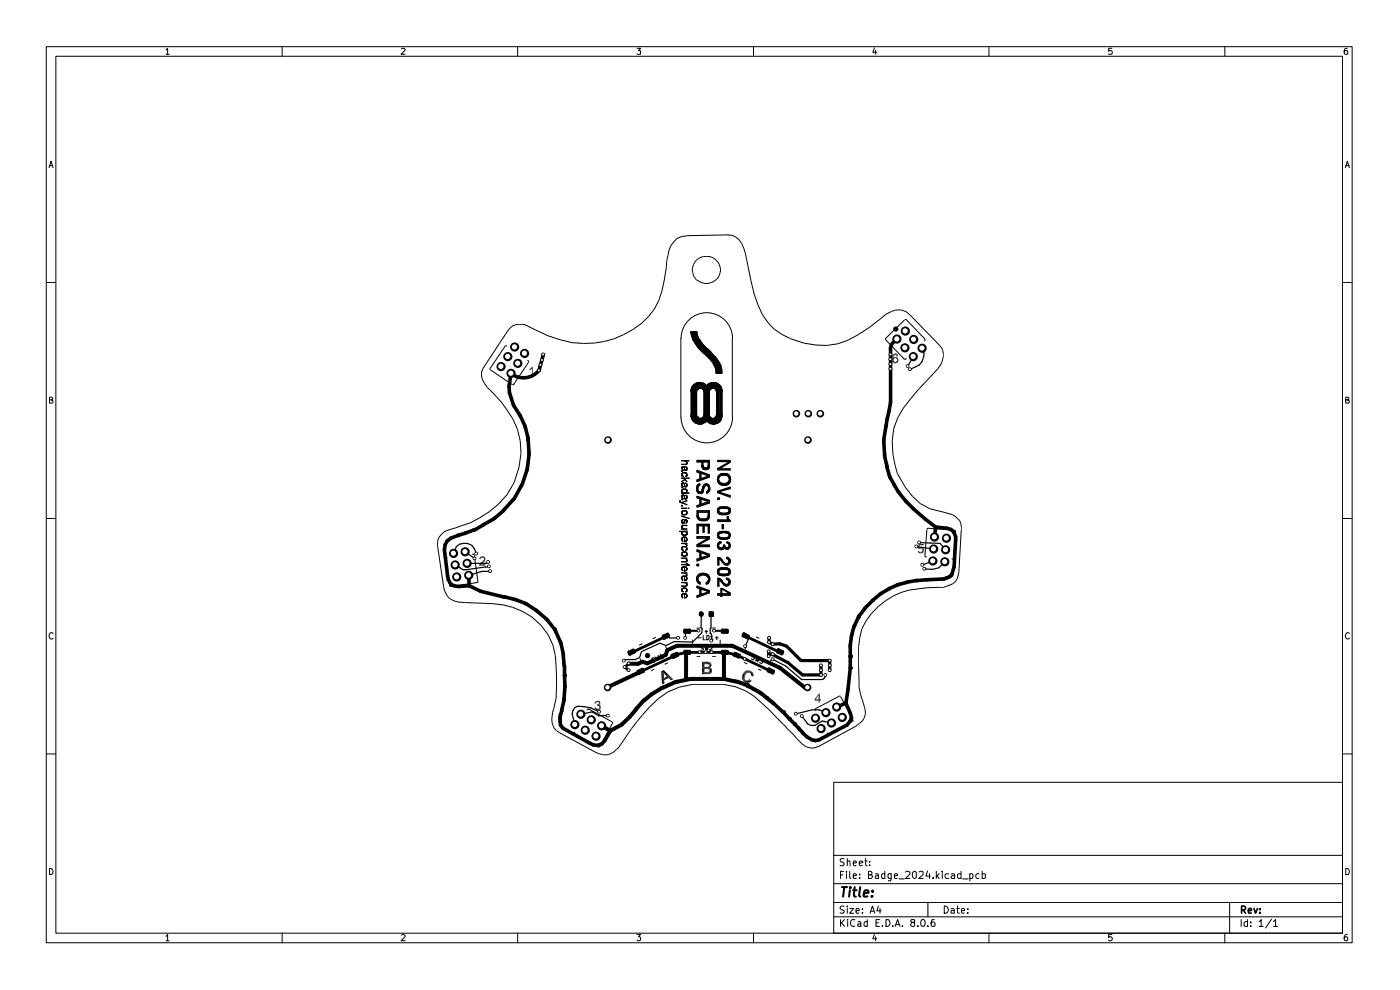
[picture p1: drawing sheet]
<svg xmlns="http://www.w3.org/2000/svg" width="297mm" height="210mm" viewBox="0 0 297 210" stroke-linecap="round" stroke-linejoin="round" font-family="sans-serif">
<g fill="none" stroke="#000" stroke-width=".21">
<path d="M9.8 9.9h277v190.1h-277zM11.9 11.9h272.9v186h-272.9zM35.2 10.6l.4-.4v1.3M35.2 11.5h.7M59.9 9.9v2M85.2 10.3l.5-.1 .2 .4-.8 .9h.8M109.8 9.9v2M135.1 10.2h.8l-.4 .5 .4 .1v.6h-.8M159.8 9.9v2M185.5 10.2l-.3 .9h.8M185.8 10.7v.8M209.8 9.9v2"/>
<path d="M235.9 10.2h-.7v.6l.6-.1 .2 .3-.2 .5-.6-.1M259.8 9.9v2M285.8 10.2l-.5 .1-.1 .4v.7l.6 .1v-.8h-.5l-.1 .3M10.4 35.6l.4-1.4 .5 1.4M10.5 35.1h.7M285.4 35.6l.4-1.4 .5 1.4M285.5 35.1h.7M9.8 59.9h2.1M147.7 55.2a2.94 2.94 0 0 1 5 1.1 2.94 2.94 0 0 1-3.5 3.8 2.86 2.86 0 0 1-1.5-4.9zM284.8 59.9h2M103 77.3h.1M103 77.3a3.1 3.1 0 0 0-.2 4.1l.6 .9a23.3 23.3 0 0 1 6.4 8.8 15.6 15.6 0 0 1-8.1 18.8l-1.8 1-3.3 1.1a3.8 3.8 0 0 0-3.8 3.1v.8l1.5 9.3"/>
<path d="M104 78v.4M104 78.4l4.7 3.1h.4M107.1 73.4l-3.1 4.7M107.5 73.4l-.4 .1M107.5 73.4h.1M111.9 76.4l.2 .1v.3M112.1 76.8l-3.1 4.7M114.1 78.3h.4v.5h-.4zM114.4 77.2h.4v.4h-.4zM114.8 76.1h.4v.5h-.4zM115 75h.4v.4h-.4zM144.4 71.8v16.7"/>
<path d="M144.5 71.8a5.5 5.5 0 0 1 5.4-5.5 5.5 5.5 0 0 1 5.5 5.5M146.5 70.3h1.4l-1.4 .3zM147.9 70.3v.4l-1.4-.3h.2M151.8 78.9v.3h1.4v-.3M151.8 79.1h1.4M155.4 71.8v16.7M186.8 67.6h.1M186.8 67.6a26.2 26.2 0 0 1-9.1 5.3 17 17 0 0 1-13.5-3.1 14.8 14.8 0 0 1-4.2-7.4l-1.4-6.2a12.6 12.6 0 0 0-1.8-5.3l-.6-.6-.9-.4-9.4 .1a3.8 3.8 0 0 0-4 3l-.5 2.4a31.5 31.5 0 0 1-1.7 8.4 15.4 15.4 0 0 1-9.4 8 19.7 19.7 0 0 1-14-.6l-2.7-1.2a5 5 0 0 0-4.3-1.1l-.5 .2-1.1 1-4.7 7.2M186.8 67.6a4.6 4.6 0 0 1 5.5-1.4l7 7a3.6 3.6 0 0 1-.4 5.1 70.5 70.5 0 0 0-7.3 8.3 12.7 12.7 0 0 0-2.2 9.8l1 4.1a18.5 18.5 0 0 0 4.8 6.3l2 1.1 3.1 .8a4 4 0 0 1 3.5 2.3l.1 1.5-.5 9a2.93 2.93 0 0 1-2.5 2.8l-.8 .3a29.9 29.9 0 0 0-9 1.1 15 15 0 0 0-8.3 7.7l-.6 3.7v8.7l.4 1.6M188.7 75h.4v.4h-.4zM188.7 77h.4v.4h-.4zM188.7 78h.4v.5h-.4z"/>
<path d="M188.7 76h.4v.4h-.4zM191.8 76.1h.4M191.9 67.9l-4.1 4 4 4.3M192 67.8h.3M192.3 67.9l3.9 4M192.3 76l-.2 .2M192.3 77.4h.4v.5h-.4zM192.8 78.1h.4v.4h-.4zM196.1 72.3h-.1M196.2 71.9l-.1 .4M10.5 84.8l.6-.1v-.4l-.6-.1v1.3h.6l.2-.4-.4-.3M144.5 88.5a5.5 5.5 0 0 0 5.4 5.4 5.5 5.5 0 0 0 5.5-5.4"/>
<path d="M144.6 98.5h1.1v-.5l.1 .2-.2 .3zM144.6 97.7l1.5 .1-.6 .1zM144.7 99.8h.1M144.7 100h.1M144.7 99.8v.2M144.8 99.6l.1 .1M145 99.1h.1M145 99.1h-.3l.1 .5M145.1 99.1h.1M145.1 99.1l.2 .6M145.2 99.7h-.5v.3M145.5 97.9h.1"/>
<path d="M145.5 97.9l.2 .1M145.6 99.1h.1M145.6 99.1l-.1-.1 .2 .1v.4l-.2 .2-.2-.1-.1-.5-.4-.1-.2 .1 .2 .5M145.6 99.1l.2 .3-.2 .4h-.9M152.5 99.4h.3v.2h-.3zM154.6 97.8h.2v.3h-.2zM285.5 84.8l.6-.1v-.4l-.6-.1v1.3h.6l.2-.4-.4-.3M9.8 110h2.1M94.6 118.7l.8 5.5M94.8 118.3h.2M94.8 118.3l-.2 .3M100.1 117.6h.4l.1 .2 .8 5.5"/>
<path d="M100.5 118.2h.4v.5h-.4zM100.8 117.2h.4v.5h-.4zM103.3 119h.4v.4h-.4zM103.5 119.9h.4v.5h-.4zM144.2 106.3h.1M144.2 106.4h.1M144.2 106.3v.2l.4 .2M144.2 106.4l.3 .2M144.5 106.6h.1M144.5 106.6l1.2-.4-.9 .4 .9 .5-1.1-.4M144.6 109.5h.1M144.6 101.4h.1"/>
<path d="M144.6 100.5l.3-.3h.6l.2 .5-.2 .4 .3-.3-.3-.5h-.6l-.2 .4 .2 .4-.2-.1zM144.6 116.2l.3-.3h.6l.3 .5-.3 .4 .2-.2v-.4l-.2-.2h-.6l-.2 .3 .2 .5-.2-.1zM144.6 107.8l1.1 .1zM144.6 112.2l1.1 .1zM144.6 115.2h1.1l-.2 .3 .1 .2h.2l-.3-.3zM144.6 117.3l.4-.3 .5 .1 .2 .2v.5l-.3 .2h-.5l-.3-.2zM144.6 104.6h1.5zM144.6 107.2h.2v.2h-.2zM144.6 109.5l1.6 .5M144.6 101.4h1.5M144.7 106.6h.1M144.7 111.5h.1"/>
<path d="M144.7 110.4h.1M144.7 106h.1M144.7 105.9h.1M144.7 103.4h.1M144.7 103.5h.1M144.7 105.9v.1M144.7 110.4l.1 .5M144.7 111.5l1-.1-.8 .1-.2 .2 .1 .4M144.7 103l-.1-.4 .4-.2 .2 .1 .1 .7M144.7 110.4l.2-.3-.3 .3 .2 .6M144.7 111.5l-.1 .3 .2 .3M144.7 103l.1 .1"/>
<path d="M144.8 112.9h.1M144.8 110.9h.1M144.8 103.1h.1M144.8 104.5h.1M144.8 113.4h.1M144.8 117.3h.1M144.8 112.2h.1M144.8 112.1h.1M144.8 111h.1M144.8 112.9l-.1 .4a.51 .51 0 0 0 .7 .2 .51 .51 0 0 0 .2-.6M144.8 104.5l-.2-.2v-.3l.3-.3h.6l.2 .2v.4l-.3 .3M144.8 108.4h.7l.3 .4-.3 .3h-.7l-.2-.1v-.5z"/>
<path d="M144.8 112.9h-.2a.61 .61 0 0 0 .4 .7 .61 .61 0 0 0 .7-.2M144.8 104.5v.1M144.8 104.5l.1 .1M144.8 103.1l.1 .1M144.9 117.2h.1a.59 .59 0 0 1 .8 .3 .56 .56 0 0 1-.6 .4 .56 .56 0 0 1-.5-.6zM144.9 112.2h.1M144.9 108.3l.8 .2-.1 .6-.7 .1-.2-.2v-.5zM145 102.5h.1M145 105.1h.1M145 102.5l-.3 .1v.4M145 101.4l.3 .3-.7 .5 .8-.4 .3 .4-.6-.8M145 102.5l.1 .1"/>
<path d="M145.1 102.6h.1M145.1 102.6l.2 .6M145.1 112.7l-.3 .2M145.2 105.7h.1M145.2 114v.9l.5-.3v-.4l-.4-.3h-.3l-.4 .3 .2 .6-.1-.7 .8-.1a.46 .46 0 0 1 .2 .5 .46 .46 0 0 1-.5 .3M145.2 103.2h-.4l-.2 .2 .1 .1M145.2 105.7l-.1-.5-.3-.2a.45 .45 0 0 0 .1 .7l-.2 .2M145.2 105.7l.1 .1M145.3 112.7l.5 .4-.1 .3M145.4 115.4h.1M145.5 110.2h.1M145.5 118.5h.1"/>
<path d="M145.5 110.3h.1M145.5 118.5l.2-.1h-1.1h.9l.2 .3v.3M145.5 112.7l.1 .2M145.6 112.7l-.8 .1M145.6 114.7h.1M145.6 112.9h.1M145.6 110.8h.1M145.6 105.8h.1M145.6 115.7h.1M145.6 114.6h.1M145.6 108.5h.1M145.6 100.5h.1"/>
<path d="M145.6 109h.1M145.6 105.8h-.9v.2M145.6 104.4l-.1 .2M145.7 112.7h.1M145.7 110.4h.1M145.7 119h.1M145.7 119.5h.1M145.7 120h.1M145.7 116.6h.1M145.7 113.4h.1M145.7 117.8h.1M145.7 100.9h.1"/>
<path d="M145.7 102.7l-.2-.3 .2 .2-.1 .7h-.9v.2M145.7 104.2a.55 .55 0 0 0-.9-.2l-.1 .4M145.7 105.3l.1 .3-.3 .2-.2-.1-.2-.6-.4 .1 .1 .5h.4M145.7 105.2l-.2-.1 .2 .1-.1 .6M145.7 110.4l.1 .3-.3 .3 .2-.1-.1-.7h-.3l-.3 .7h-.2M145.7 118.8v.3l-1.1 .1h1l.1-.2M145.7 119.5v.2M145.7 119.8v.2M145.7 110.4l-.4-.1-.1 .6-.3 .2-.1-.1M145.7 112.7h-1.5l.6 .2M145.7 102.8l.1 .2M145.8 103h.1"/>
<path d="M145.8 103l-.3 .2h-.2M146 119.8h.1M146 119.8l-1.4-.1h1.5l.1 .3M146 107.8l.1 .1zM146 119.8l.1 .2M146.1 120h.1M146.1 101.4h.1M146.2 120h.1M146.2 110h.1M148 115.5h.4v.4h-.4zM150.2 114.1h.2v.2h-.2zM152.5 104.3l.1 .2z"/>
<path d="M154.5 110.4h.1zM194.2 115.7h.4v.4h-.4zM194.8 114.8h.4v.5h-.4zM195.5 119.6h.4v.4h-.4zM196.6 112.3l-.4 5.6 .1 .2h.3M196.9 112.1l5.8 .5-.4 5.7-.3 .3M196.9 112.1l-.3 .2M201.9 118.6h.2M284.8 110h2M11.3 134.4a.57 .57 0 0 0-.8 0 .57 .57 0 0 0 0 .8l.3 .3 .5-.1M94.3 125.2h.1M94.3 125.2a3.3 3.3 0 0 0 2.9 2.5l3.2 .2a20.9 20.9 0 0 1 10.4 1.8 12.4 12.4 0 0 1 7.2 11.7v6.6l-.8 3.2a3.8 3.8 0 0 0 .9 3.8l8.2 4.6a3.4 3.4 0 0 0 4.5-.6l.4-.4"/>
<path d="M95.3 124.1l.4 .3M101.4 123.3l-.2 .3-5.6 .8M103.8 120.9h.4v.5h-.4zM132.1 139.9h.4v.4h-.4zM135.8 139.7l.3 .7M136.3 136.5l-.7 .4M138.7 139.5l-.4 .2v.3l.6 .1v.2l-.4 .2M139.1 135.2l-.6 .3M139.6 139l.3 1-.5-.6 .1 .7-.6-.7M140 139.2l.1-.4 .4 .8M140.8 139.5l-.5 .3M141.2 137.1l.4 .8"/>
<path d="M143.6 135.1h.4v.4h-.4zM144.6 125.3h.1M144.6 121.5l1.1 .1zM144.6 123.5l1.1 .1zM144.7 126.2h.1M145.2 135.1h.4v.4h-.4zM145.2 120.2v1l.5-.3-.1-.5a.69 .69 0 0 0-.9 0l.2 .7-.2-.2a.57 .57 0 0 1 .2-.7 .57 .57 0 0 1 .7 .1l.2 .3-.1 .2-.5 .3M145.2 126v.8h.3a.5 .5 0 0 0 .2-.5 .5 .5 0 0 0-.3-.4h-.5l-.2 .3 .2 .6-.3-.2v-.4l.2-.2h.7l.2 .3M145.2 122.3v.8h.3l.2-.3M145.5 121.7h.1M145.5 123.7h.1M145.5 122.3h.1"/>
<path d="M145.5 126.1h.1M145.5 123.6v.1M145.5 121.7l.3 .3h-.2M145.5 121.7l.1 .3M145.5 123.7l.2 .1M145.6 121h.1M145.6 124.2h.1M145.6 124.3h.1M145.6 120.9h.1M145.6 122h.1M145.6 122.3h.1M145.7 126.3h.1"/>
<path d="M145.7 122.8l.1-.1-.3-.4h-.6l-.2 .1 .2 .7-.3-.3v-.4l.3-.2h.5l.3 .2v.4M145.7 125l-.3-.2h-.4l-.3 .2v.3l.2 .3-.3-.3M145.7 123.8v.4l-.2 .2h-.9l1-.2M145.7 125.1l.1 .1-.3 .4 .2-.1-.1-.7-.7-.1-.3 .3v.3M145.7 126.3l-.1 .4h-.4M145.7 122.8l-.2 .2h-.3M145.7 123.9l.1 .1M145.8 124h.1M145.8 124l-.2 .2M146.9 135.7v.9M147.8 139.2h.7M147.8 133.2h.7"/>
<path d="M148 133.5h.4v.5h-.4zM148 135.3h.8M148.2 138.1h.4v.5h-.4zM149.2 134.8v.9h.4M149.3 137.1l-.5-.1-.1 .2 .1 .3 .5 .2-.1 .2h-.5M149.5 138.1h.4v.5h-.4zM149.5 137l.3 .9 .1-.6 .2 .6 .2-.9M149.8 133.7l.4 .4M149.8 133.7l-.2 .4M149.8 133.7v.8M149.9 134.8h.4a.53 .53 0 0 1 .1 .6 .53 .53 0 0 1-.5 .3zM150.4 129.7h.9v1.1h-.9z"/>
<path d="M150.6 137.1h.5v.3l-.6 .5h.6M150.7 135.7h.4v.4h-.4zM150.8 138.1h.4v.5h-.4zM150.8 135l.2-.2v.9M150.8 135.7h.5M151.1 139.2h.7M151.1 133.2h.7M151.3 133.5h.4v.5h-.4zM151.7 135.3h.7M152.1 135v.7M152.8 135.7v.9M157.8 139.6h.4v.4h-.4z"/>
<path d="M157.9 136.9h.4v.4h-.4zM158.5 136.9l-.5 .8M160.3 139.2l-.4-.2-.2 .2 .3 .4-.2 .4-.4-.3M160.4 135.1l.7 .3M160.5 139.3l-.1 .9 .4-.5-.1 .7 .6-.8M161.5 139.7l.5 .3-.4 .1 .2 .2-.2 .4-.4-.1v-.1M162.9 138h.4v.4h-.4zM162.9 139h.4v.4h-.4zM162.9 135.1h.5v.4h-.5zM162.9 136h.5v.4h-.5zM163.4 136.4l.6 .4M163.7 138.5h.4v.5h-.4z"/>
<path d="M163.7 139.6h.4v.5h-.4zM163.7 136.4h.4v.5h-.4zM163.9 139.5l-.5 .7M175.8 139.9h.4v.4h-.4zM195.9 120.4h.4v.5h-.4zM286.3 134.4a.57 .57 0 0 0-.8 0 .57 .57 0 0 0 0 .8l.3 .3 .5-.1M9.8 159.9h2.1M121.9 155.4l.1 .3M122 155.2l-.1 .2M122 155.7l4.9 2.8M124.9 150.4l4.9 2.7M125 150.4h-.3l-.2 .3"/>
<path d="M126.9 150.7h.4v.5h-.4zM127.3 158.3l-.4 .1M128.7 151.6h.4v.4h-.4zM129.9 153.2v.3M129.9 153.5l-2.7 4.9M131.2 158.6h.1M132.3 141.3h.4v.4h-.4zM133.1 140.5h.5v.4h-.5zM133.1 141.9h.5v.5h-.5zM138.8 141.9l-.7 .4M141.7 140.6l-.7 .3M156 145.7h.1"/>
<path d="M156 145.7l2.1 .8 1.8 1.1 3.1 2.8 5.3 5.3a7 7 0 0 0 3.4 2.9l.7 .1 1.4-.4 8.2-4.6a3 3 0 0 0 1.3-3.9l-.7-2.4M156 145.7l-2.5-.5h-6.5a13.4 13.4 0 0 0-9.1 4.7 55.5 55.5 0 0 0-6.7 8.7M157.9 140.5l.6 .3M160.8 141.9l.7 .3M168.6 151.2h.4v.4h-.4zM169.9 151.7h.4v.4h-.4zM172.9 150.7l.1 .1M173.1 150.3l-.2 .3M174 140.9h.4v.5h-.4zM174 142.9h.4v.5h-.4zM174 141.9h.4v.5h-.4zM174.9 142.9h.4v.5h-.4z"/>
<path d="M175.5 155.4l.2 .2 .2 .1M175.8 140.9h.4v.5h-.4zM175.8 141.9h.4v.5h-.4zM178 147.7l.3 .1M178 147.7l-5 2.6M178.3 147.8l2.7 4.9M180.8 153l-4.9 2.7M180.9 152.7l-.1 .4M182.6 147.4h.1M284.8 159.9h2M176.9 165.9h107.9v32h-107.9zM10.5 184.2a.71 .71 0 0 1 .7 .5 .71 .71 0 0 1-.2 .8h-.5z"/>
<path d="M35.2 198.6l.4-.4v1.4M35.2 199.6h.7M59.9 197.9v2.1M85.2 198.4l.1-.2h.4l.2 .4-.8 1h.8M109.8 197.9v2.1M135.1 198.2h.8l-.4 .5 .4 .2v.5l-.3 .2h-.3l-.2-.2M159.8 197.9v2.1M176.9 194.5h107.9M176.9 191.4h107.9M176.9 187.4h107.9M176.9 181.4h107.9M178.3 195.1v1.4"/>
<path d="M178.3 185.6h.5M178.5 195.7l.7 .8M179 184.8h-.7v1.5M179.1 192.3l-.6-.1-.3 .3 .3 .5 .5 .1v.5h-.8M179.1 182.2l-.6-.1-.3 .4 .3 .4h.3l.2 .1 .1 .4-.3 .2h-.6M179.2 195.1l-.9 .8M179.6 184.8v.2M179.6 185.3v1M179.7 192.2v.2M179.7 182.8l.2-.2 .4 .1v.9M179.7 182.1v1.5M179.7 192.7v1"/>
<path d="M179.8 195.1v.1M179.8 195.5v1M180.3 192.7h.8l-.8 1h.8M180.3 184.8v1.3l.2 .2M181 185.8l.7-.1-.2-.4-.4 .1-.1 .7 .2 .2h.4M181 183.1l.7-.1-.2-.4-.4 .1-.1 .7 .2 .2h.4M181.4 195.2l-.6-.1a.74 .74 0 0 0-.4 .9 .74 .74 0 0 0 1 .4M181.6 193.2l.7-.1-.2-.4-.5 .1v.8h.6M182 195.6h.5l.1 .9M182.3 183.1l.7-.1v-.3l-.5-.1-.2 .3 .1 .7h.6M182.4 186.2v.1M182.4 185.4v.2"/>
<path d="M182.6 195.9l-.6 .1-.1 .2 .2 .3 .5-.1M183 193.6v.1M183 192.8v.2M183.5 182.6h.5M183.6 182.1v1.3l.4 .2M184 195.6l-.4-.1-.3 .3 .1 .6h.6M184 195.1v1.4M184.2 185.6h.5l.2-.2 .1-.3-.3-.3h-.5v1.5h.6a.45 .45 0 0 0 .1-.7h-.2M184.5 183.5v.1M184.5 182.7v.2M184.6 193.7l.5-1.5 .5 1.5M184.7 193.3h.7"/>
<path d="M185.5 198.2l-.3 .9h.8M185.8 185.4h.5v.9M185.8 198.7v.9M185.8 195.7h.5M186.3 192.2l-.3 1h.9M186.3 185.7l-.5 .1-.1 .2 .1 .3h.5M186.6 195.1h-.8v1.4h.8M186.7 192.7v1M187.2 196.4v.1M187.7 185.4l-.4-.1-.3 .3 .1 .7h.6M187.7 184.8v1.5M188 195.1h.5a.78 .78 0 0 1 .3 .9 .78 .78 0 0 1-.8 .5z"/>
<path d="M189.1 185.3l-.1 1.5h-.5M189.1 185.4l-.5-.1-.2 .3 .1 .7h.6M189.4 196.4v.1M189.7 185.8l.7-.1-.2-.4-.4 .1-.1 .7 .2 .2h.4M189.9 196.5l.5-1.4 .5 1.4M190.1 196.1h.7M190.8 186.4h1.1M191.4 196.4v.1M192.1 185l.1-.1a.6 .6 0 0 1 .8 .2v.4l-.9 .8h.9M193.5 195.7l-.3-.3 .2-.3h.6l.1 .3-.3 .3a.46 .46 0 0 0-.6 .2 .46 .46 0 0 0 .3 .6 .46 .46 0 0 0 .6-.2l-.1-.6h-.2M193.6 185.1l.4-.3 .4 .3v.9l-.3 .3-.4-.1-.2-.4zM194.7 196.4v.1"/>
<path d="M195 185l.2-.2 .5 .1 .1 .6-.9 .8h.9M195.5 195.2l.5-.1a.84 .84 0 0 1-.3 1.4l-.2-.1-.2-.4zM196.8 184.7l-.4 1.1h1M196.8 196.4v.1M196.8 191.4v3.1M197.2 185.3v1M197.9 186.2v.1M198.2 195.1h-.4a1.12 1.12 0 0 0 0 1.4l.5-.1a.6 .6 0 0 0-.2-.8l-.5 .1-.1 .2M198.6 184.8v1.5M198.8 185.8l.4 .5M199.2 185.3l-.6 .6M199.9 184.8v.2"/>
<path d="M199.9 185.3v1M200.3 192.2a.77 .77 0 0 1 .9 .8 .77 .77 0 0 1-.9 .7zM201.2 185.4a.52 .52 0 0 0-.7 .2l.2 .7h.5M201.8 192.8h.6v.9M201.8 185.4h.6l.1 .9M202.4 193.1l-.6 .1v.4h.6M202.5 185.7l-.5 .1-.2 .2 .2 .3h.5M202.9 192.7h.6M203.1 192.2v1.3l.4 .2M203.9 185.4a.52 .52 0 0 0-.8 .2l.2 .7h.6M203.9 184.8v1.5M204 193.2l.6-.1-.1-.4-.5 .1v.7l.1 .2 .5-.1"/>
<path d="M204.2 186.4h1.2M205.3 193.6v.1M205.3 192.8v.2M205.7 185.4l.5-.1 .2 .3-.1 .7h-.6M205.7 185.3v1.6M207.7 185.4l-.4-.1-.3 .3 .1 .6 .2 .1h.4M208.4 185.4l.4-.1 .2 .2v.7l-.2 .1h-.4M208.4 184.8v1.5M209.8 197.9v2.1M235.9 198.2h-.7v.7l.2-.2h.3l.3 .3v.3l-.3 .3h-.3l-.2-.2M259.8 197.9v2.1M260.9 191.4v6.5"/>
<path d="M263.3 195.1v1.4M264.7 195.6l-.5-.1-.3 .3 .1 .6h.7M264.7 195.1v1.4M265.3 196.4v.1M265.3 195.6v.1M267.1 195.5l.4-.4v1.4M267.1 196.5h.9M269.7 195l-1.2 1.8M270.2 195.5l.4-.4v1.4M270.2 196.5h.8M285.5 184.2a.71 .71 0 0 1 .7 .5 .71 .71 0 0 1-.2 .8h-.5zM285.8 198.2l-.5 .2a.92 .92 0 0 0 .1 1.2l.4-.1 .1-.5-.2-.3h-.3l-.2 .3"/>
</g>
<g fill="none" stroke="#000" stroke-width=".34">
<path d="M147.9 97.7h2.5v1.6l-.4 .3-.9-.2-.2-.4v-1h-1zM147.9 99.8l2.5 1v.4l-2.5 .9v-.2l.6-.3v-1.3l-.6-.2zM149.1 98h1.2v.9l-.2 .3-.7 .1-.3-.3zM149.9 82.4v6.2M152.3 97.7h2.6v.3l-2 1.2v.3h2v.1h-2.6v-.2l2.1-1.2v-.3h-2.1zM147.9 105.3l2.5 .9v.5l-2.5 .8v-.2l.6-.2v-1.4l-.6-.1zM147.9 108.4h2.5v1.2l-.1 .5-.6 .3h-.9l-.5-.2-.4-.6zM147.9 111.2h2.5v1.8h-.1v-1.5h-1v1.4h-.1v-1.4h-1.1v1.6h-.2zM147.9 113.9h2.5v.4l-2 1.1v.3h2v.2h-2.5v-.3l2-1.2v-.3h-2zM147.9 116.7l2.5 .9v.4l-2.5 1v-.4l.6-.2v-1.2l-.6-.3zM147.9 119.7h.3v.3h-.3zM148.1 108.6h2.2v1l-.6 .5h-.9l-.7-.5z"/>
<path d="M148.2 102.8l.2-.1-.4 .7v.7a.54 .54 0 0 0 .9 .1l.4-1.2 .3-.3h.3a1.01 1.01 0 0 1 .7 .9 1.01 1.01 0 0 1-.7 1v-.3a.82 .82 0 0 0 .2-1.3l-.2-.1-.4 .1-.4 1.4-.3 .2h-.6l-.4-.5 .1-1.1zM148.7 100.3l1.4 .5v.3l-1.4 .5zM148.7 105.8l1.4 .5v.2l-1.4 .5zM148.7 117.2l1.4 .5v.2l-1.4 .5zM152.3 107.9h.1a2.39 2.39 0 0 1 2.1-.2l.1 .1a.85 .85 0 0 1 0 1.2l-.4 .1h-1.2a.84 .84 0 0 1-.7-1.2zM152.3 104.2l2.6-.8v.2l-2.2 .6v.3l2.2 .7v.2l-2.6-.9zM152.3 105.7h.3v.2h-.3zM152.3 118.3l.4 .1 .5 .4a.89 .89 0 0 0 .6 .7 .89 .89 0 0 0 .9-.2v-.5l-.5-.4v-.1a.81 .81 0 0 1 .7 .6 .81 .81 0 0 1-.5 .9h-.6l-.8-1-.5-.4v1.4h-.2zM152.4 115.2l.3-.2h.2v.1l-.5 .4v.5l.3 .2 .5 .1 .2-.2h.4l-.2-.4a.67 .67 0 0 1-.4 .7 .67 .67 0 0 1-.8-.2l-.2-.5zM152.4 101l.8-.5h.9a1.25 1.25 0 0 1 .8 1.2 1.25 1.25 0 0 1-.8 1.2h-.9a1.35 1.35 0 0 1-.8-1.9zM152.4 113l.6-.2 1.3 .1a.72 .72 0 0 1 .6 .7 .72 .72 0 0 1-.7 .7l-1 .1-.5-.2a.73 .73 0 0 1-.3-1.2zM152.5 107.9l.4-.1h1.4a.55 .55 0 0 1 .5 .5 .55 .55 0 0 1-.5 .6 2.4 2.4 0 0 1-1.8-.2z"/>
<path d="M152.5 113.2l.2-.2 1.1-.1 .6 .1 .3 .4a.53 .53 0 0 1-.1 .5 .53 .53 0 0 1-.5 .2 2.26 2.26 0 0 1-1.7-.3zM152.6 101.1l.5-.3h1a1.05 1.05 0 0 1 .6 1.3 1.25 1.25 0 0 1-1.4 .5 1.25 1.25 0 0 1-.9-1.1zM153.2 111.3h.2v.8h-.2zM154.3 115a.73 .73 0 0 1 .6 .8 .73 .73 0 0 1-.9 .6l-.2-.3a.58 .58 0 0 0 .7 .1 .58 .58 0 0 0 .2-.8l-.4-.3zM154.3 109.6v.7h-2v.3h2.6l-.6-.8M147.9 124.4l2.5 .9v.4l-2.5 1v-.3l.6-.2v-1.3l-.6-.3zM148 122.2a1.88 1.88 0 0 1 1.8-.5l.1 .1a1.17 1.17 0 0 1 0 2.1v-.3a.89 .89 0 0 0 .4-1 .89 .89 0 0 0-.9-.7l-.7 .1a.91 .91 0 0 0-.7 1l.5 .6v.3a1.08 1.08 0 0 1-.5-1.6zM148.7 124.9l1.4 .5v.2l-1.4 .6zM152.3 120.9l.7-.4h1.2l.4 .1 .3 .5v.4l-.3 .3a2.52 2.52 0 0 1-1.9 .2 .94 .94 0 0 1-.4-1.1zM152.3 122.7l.6 .2 .9 1 .5 .1 .4-.3v-.5l-.5-.4v-.1a.78 .78 0 0 1 .6 1 .78 .78 0 0 1-1.1 .4l-.7-.8-.5-.4v1.4h-.2zM152.5 120.9l.4-.2 1.5 .1a.53 .53 0 0 1 .4 .6 .53 .53 0 0 1-.5 .4h-1.4l-.4-.1zM153 124.9l.1 1.1h1.5v-.3l-1.4-.8 1.7 .9v.4h-1.8v.3l-.1-.3h-.7v-.2h.7z"/>
<path d="M263.4 193h.6a.47 .47 0 0 0 .2-.4 .47 .47 0 0 0-.2-.4h-.6v1.5M263.7 193l.5 .7M264.8 193.2l.7-.1-.2-.4-.4 .1-.1 .7 .2 .2 .4-.1M266 192.7l.4 1 .4-1M267.3 193.5v.2M267.3 192.8v.2"/>
</g>
<path d="M146.1 133.8h2.1M151.5 133.8h1.7M178.6 188.2h1.1M179.1 188.2l-.2 2M180.3 188.8l-.2 1.4M180.4 188.2v.2M181 188.8h.7M181.3 188.2l-.2 1.7 .5 .3M182.5 188.2l-.3 1.7 .3 .3M183.3 189.5l1-.1-.1-.5h-.8l-.2 1 .2 .3 .6-.1M185 190l.1 .1h-.2l.1-.1v.2M185.1 188.9v.3" fill="none" stroke="#000" stroke-width=".42"/>
<g fill="#000">
<circle cx="152" cy="77.9" r=".38"/>
<circle cx="112.1" cy="93.2" r=".38"/>
<circle cx="112.1" cy="93.3" r=".38"/>
<circle cx="147.4" cy="81.8" r=".38"/>
<circle cx="147.9" cy="88.7" r=".38"/>
<circle cx="147.9" cy="82.3" r=".38"/>
<circle cx="148.5" cy="89.7" r=".38"/>
<circle cx="148.5" cy="89" r=".38"/>
<circle cx="148.6" cy="89" r=".38"/>
<circle cx="149.3" cy="82.3" r=".38"/>
<circle cx="149.5" cy="89.3" r=".38"/>
<circle cx="150.3" cy="81.7" r=".38"/>
<circle cx="150.5" cy="82.3" r=".38"/>
<circle cx="151.3" cy="81.4" r=".38"/>
<circle cx="151.3" cy="89.7" r=".38"/>
<circle cx="151.9" cy="88.7" r=".38"/>
<circle cx="151.9" cy="82.3" r=".38"/>
<circle cx="152.4" cy="89.2" r=".38"/>
<circle cx="97.2" cy="113.6" r=".38"/>
<circle cx="148.1" cy="110" r=".17"/>
<circle cx="148.3" cy="104.4" r=".17"/>
<circle cx="152.4" cy="108.8" r=".17"/>
<circle cx="152.4" cy="108.5" r=".17"/>
<circle cx="152.5" cy="113.9" r=".17"/>
<circle cx="153.5" cy="116.2" r=".17"/>
<circle cx="153.9" cy="116.2" r=".17"/>
<circle cx="154.3" cy="109.6" r=".17"/>
<circle cx="154.5" cy="113.1" r=".17"/>
<circle cx="154.6" cy="114.1" r=".17"/>
<circle cx="154.7" cy="108.5" r=".17"/>
<circle cx="154.7" cy="113.3" r=".17"/>
<circle cx="154.8" cy="107.9" r=".17"/>
<circle cx="117.7" cy="133.6" r=".38"/>
<circle cx="152.4" cy="120.8" r=".17"/>
<circle cx="152.4" cy="121.1" r=".17"/>
<circle cx="153.2" cy="123.3" r=".17"/>
<circle cx="180.4" cy="139.2" r=".38"/>
<circle cx="182.2" cy="130.8" r=".38"/>
<circle cx="182.2" cy="130.7" r=".38"/>
<circle cx="119.7" cy="148.3" r=".38"/>
<circle cx="119.8" cy="143.3" r=".38"/>
<circle cx="158.7" cy="145.5" r=".42"/>
<circle cx="166.1" cy="151" r=".42"/>
<circle cx="167.5" cy="152.5" r=".38"/>
<circle cx="168.6" cy="153.6" r=".38"/>
<circle cx="180.4" cy="141.7" r=".38"/>
</g>
<g fill="#000">
<path d="M112.3 78.2v.3zM112.3 78.5l.2-.1zM112.4 78.2l.1 .2-.2 .1zM112.5 78.4l.2-.1zM112.7 78.1l.1-.1 .1 .2zM112.7 78.1l.2 .1zM112.8 78l.1-.1v.3zM112.7 78.3l.2-.1zM112.9 77.8l.1 2zM112.5 78.4l.4-.2zM112.4 78.2h.5l-.4 .2zM112.9 77.9l.1 1.9z"/>
<path d="M112.5 78.1l.4 .1h-.5zM112.5 78.1l.4 .1zM112.7 78.1l.2 .1-.3-.1zM112.9 78.2l.1 1.6h-.1zM189.3 76.4h.3zM189.4 75.4l-.1 .1zM189.3 76.5l.3-.1-.3 .2zM189.4 75.4l.2-.2-.3 .3zM189.6 75.2l.3-.2-.6 .5zM189.3 75.5l.6-.5-.2 .4zM189.3 75.5l.4-.1zM189.3 75.5h.3l-.3 .9z"/>
<path d="M189.6 75.5l-.3 .9zM189.6 75.6l-.3 .8zM189.5 75.8l-.2 .6zM189.5 75.9l-.2 .5zM189.4 75.4l.2-.2zM189.5 75.9h.2zM189.3 76.6l.2 .2zM189.5 75.9l.3-.1zM189.5 75.9l.7-.1zM189.5 76.8l.1 .1zM189.3 76.4l.3-.1zM189.7 75.1l-.1 .1z"/>
<path d="M189.3 76.6l.3 .3zM189.3 76.4l.3-.3v.2zM189.6 75.2l.3-.2zM189.3 76.6l.3-.2v.5zM189.6 76.5v.4zM189.7 76.6v.1l-.1 .2zM189.7 76.7l-.1 .2zM189.7 76.7l.1 .1-.2 .1zM189.7 75.9l.1-.1zM189.3 76.4l.4-.3zM189.5 75.9l.2 .2-.4 .3zM189.6 76.9l.1 .1z"/>
<path d="M189.7 75.1l.2-.1zM189.5 75.9l.2 .1v.1zM189.8 75.8l.2-.1zM189.8 75.8h.4zM189.5 75.9h.3zM189.7 77h.2zM189.9 75l.3 .1zM189.6 76.9l.3 .1zM189.9 75l.6 .4zM189.9 75l.6 .4h-.3zM189.9 75l.3 .4zM189.9 75l.2 .4z"/>
<path d="M189.9 75l.1 .3zM189.9 75l.1 .3h-.2zM189.9 75l-.2 .4zM190 75.7l.2 .1zM189.9 75.9l.3-.1zM190.1 75l.1 .1zM190.2 75.8l.1 .1zM190.2 75.8l.2 .1zM190.2 75.8l.2 .1 .2 .5zM190.2 75.8l.4 .6-.3-.1zM190.2 75.8l.1 .5zM190.2 75.8v.4z"/>
<path d="M190.2 75.8v.3zM190.2 75.8v.2l-.2-.1zM190.2 75.1l.1 .1zM190.2 77h-.1zM190.2 75.1l.3 .3zM189.9 77h.3zM189.6 76.9l.6 .1h-.3zM189.6 76.9l.2-.1 .4 .2zM189.8 76.8l.4 .2zM189.9 76.8l.3 .2zM190.1 76.8l.1-.1v.3zM190.2 76.7v.3z"/>
<path d="M190.3 75.2l.2 .2zM190.3 75.9h.1zM190.2 77l.1-.1zM190.4 75.9l.1 .3zM190.4 75.9l.2 .5zM190.2 75.6l.3-.1zM190.5 76.2l.1 .2zM190.5 76.7l-.2 .2zM190.5 75.4v.1l-.3 .1zM190.5 76.7l-.3 .3zM190.2 75.5l.3-.1zM190.2 75.4h.3z"/>
<path d="M190.6 76.4l-.1 .1zM190.6 76.4l-.1 .3zM190.6 76.4l-.4 .6zM190.2 76.7l.4-.3-.4 .6zM190.2 76.7l.4-.3zM190.3 76.5l.3-.1-.4 .2zM190.3 76.4h.3l-.3 .1zM190.3 76.3l.3 .1zM101.7 119.8l.1-.1zM101.8 118.4l-.1 .1zM101.9 119.5l-.2 .4zM101.9 118.2l-.2 .3z"/>
<path d="M101.9 119.5l.2-.2-.4 .6zM101.9 118.2l.3-.2-.5 .5zM102.1 119.3l.2-.1-.6 .7zM102.4 119.1l-.7 .8zM101.8 119.6l.1-.1zM101.8 118.3l.1-.1zM101.9 118.2l.1-.1zM101.9 119.5l.2-.2zM101.9 118.2l.3-.2zM101.7 118.5l.2 .1zM102 119.7h1v.3zM102.1 118l-.1 .1z"/>
<path d="M101.7 119.9l.3-.2 1 .3zM101.7 118.5l.3-.1zM101.7 119.9l.3-.2zM102.2 119.2l-.1 .1zM101.7 118.5l.4-.1zM101.7 119.9l.4-.3zM101.7 118.5l.4-.2zM101.7 118.5l.5-.5-.1 .3zM102.2 118l.6 .2zM101.7 119.9l.5-.4zM102.4 119.1l-.2 .4-.5 .4zM102.2 118l.1 .3h-.2z"/>
<path d="M102.2 118l.2 .3zM102.4 118l.2 .1zM102.4 118l.4 .2zM102.5 119.2l-.1 .2zM102.2 118l.3 .3zM102.6 118.1l.2 .1zM102.2 118l.4 .4zM102.2 118l.6 .2-.2 .2zM102.6 118.4l.2-.2zM102.5 119.2l.2-.1zM102.4 119.4l.3-.3zM102.6 118.4l.2-.2-.1 .2z"/>
<path d="M102.8 118.2l-.1 .4zM102.8 118.2l.1 .2zM102.8 119l-.1 .1zM102.8 118.2l.2 .3zM102.8 118.2l.2 .3-.1 .3zM102.8 118.2l.1 .6-.2-.1zM102.8 118.2l-.1 .5zM102.9 118.4l.1 .1zM102.9 118.8l-.1 .2zM102.9 118.8l-.2 .3zM102.9 118.8l-.5 .6zM102.9 118.8l-.6 .7z"/>
<path d="M102.9 118.8l-.7 .7zM102.2 119.5l.7-.7zM102.4 119.1l.5-.3-.7 .7zM102.4 119.1l.5-.3zM102.4 119l.5-.2zM102.5 118.9l.4-.1-.5 .2zM102.5 118.9l.4-.1zM102.6 118.8h.3zM102.7 118.7l.2 .1h-.3zM103 118.6l-.1 .2zM101.7 119.9l1.3 .1zM103 118.5l-.1 .3z"/>
<path d="M194.7 116.8l.3 .1zM194.7 116.8l.3 .2zM194.9 115.4l.2 .3-.4 .7zM195.1 115.7l-.1 .5-.3 .2zM194.7 116.4l.3-.2h.7zM194.7 117l.1 .2zM194.7 116.8l.1 .4zM194.7 116.8l.3 .2-.2 .2zM195 117l.1 .1-.3 .1zM194.9 115.4h1v.3zM194.8 117.2l.1 .1zM194.9 115.4l1 .3h-.8z"/>
<path d="M195 116.2l.2-.1zM195 116.2l.3-.1zM195 116.2h.7zM194.7 116.4l.4-.1zM194.9 117.3h.3zM194.8 117.2l.4 .1zM194.7 116.4l.5-.1zM194.7 116.4l1-.2zM195.3 116.1l.4 .1zM195.2 116.3l.5-.1zM195.3 116.3l.4-.1zM195.5 116.1l.2 .1z"/>
<path d="M194.8 117.2l.7 .1zM194.8 117.2l.3-.1 .4 .2zM195.1 117.1l.4 .2zM195.2 117.1l.3 .2zM195.2 117.2l.3 .1zM195.3 117.2l.1-.1 .1 .2zM195.4 116.3l.3-.1zM195.4 117.1l.1 .2zM195.7 116.2l-.1 .2-.1-.1zM195.7 116.2h.1zM195.5 117.3h.2zM195.7 116.2l.2 .2z"/>
<path d="M195.7 116.2l.3 .6zM195.7 116.2l-.1 .2zM195.7 116.2v.4zM195.7 116.2v.5zM195.7 116.2l.3 .6-.3-.1zM195.7 116.7l.3 .1zM195.8 116.2l.1 .2zM195.7 117.3l.1-.1zM195.5 117.3l.3-.1zM195.9 116.4l.1 .2zM195.9 117l-.1 .2zM195.9 116.4l.1 .4z"/>
<path d="M196 116.8l-.1 .2zM196 116.8l-.2 .4zM196 116.8l-.2 .4-.3 .1zM195.5 117.1l.5-.3-.5 .5zM195.6 117l.4-.2-.5 .3zM195.6 117l.4-.2zM195.7 116.8h.3zM195.7 116.8h.3h-.3zM126.2 150.1l.2-.1zM126.2 148.9v.3zM126.2 148.9l.2-.1-.2 .4zM126.4 148.8l.3-.1-.5 .5z"/>
<path d="M126.2 150.1v.3zM126.2 148.9l.2-.1zM126.2 150.4h.1zM126.2 150.1l.1 .3zM126.2 150.1h.2l-.1 .3zM126.4 150.1l-.1 .3zM126.5 150.2l.1 .1-.3 .1zM126.2 149.2l.2-.1zM126.4 148.8l.3-.1zM126.3 150.4l.2 .1zM126.6 148.7l-.1 .1zM126.2 149.2l.3-.2z"/>
<path d="M126.2 149.2l.4-.3zM126.2 149.2l.5-.5-.1 .2zM126.5 150.5l.2 .1zM126.3 150.4l.4 .2zM126.7 148.7l.6 .1zM126.7 148.7l-.1 .2zM126.7 149.4v.3zM126.7 148.7v.2zM126.8 148.7l.5 .1zM126.7 149.4l.1 .2-.1 .1zM126.7 148.7l.1 .2zM126.7 149.4l.2 .3z"/>
<path d="M126.7 148.7l.2 .2zM126.3 150.4l.7 .2zM126.7 149.4l.3 .3zM126.3 150.4l.3-.1 .4 .3zM126.6 150.3l.4 .3zM126.7 150.4l.3 .2zM126.7 150.4h.2l.1 .2zM126.7 148.7l.3 .2zM126.9 150.4l.1 .2zM126.7 148.7l.3 .3zM127.1 150.3l-.1 .3zM126.7 148.7l.6 .1-.3 .2z"/>
<path d="M127 149.3h.1v.2zM127.1 148.7l.2 .1zM127.1 149.5l.2 .1zM127.1 149.5l.2 .2zM127.1 149.5l.2 .2 .1 .3zM126.7 149.4l.4 .4zM126.8 149.4l.3 .4zM127 149l.3-.2zM127.3 148.8l-.2 .4zM127.3 148.8l-.2 .7zM127.1 149.5l.3 .5-.2-.1zM127.1 149.5l.1-.1z"/>
<path d="M127.1 150.5l-.1 .1zM126.9 149.4l.3 .4zM127 149.3l.2 .5-.3-.4zM127 149.3l.2 .6zM127.3 148.8v.2zM127.3 149.3l-.1 .1zM127.3 149.6v.1zM127.3 148.8v.3zM127.3 148.8v.3l-.1 .3zM127.3 149.1v.2zM127.3 149.7l.1 .2zM127.3 150.4l-.1 .1z"/>
<path d="M127.3 149.1l-.1 .3zM127.3 149.7l.1 .3zM127 150.6l.3-.2zM127.3 150.3l.1-.1zM127.4 150l-.1 .4zM127.4 150l-.1 .4-.3 .2zM127.1 150.3l.3-.3-.4 .6zM127.1 150.3l.3-.3zM127.1 150.2l.3-.2zM127.2 150h.2zM127.2 149.9l.2 .1zM140.3 142.4l.5-.2 2 1.9z"/>
<path d="M140.3 142.8h.5l.1 1zM140.3 142.4l.5 .4h-.5zM140.3 142.4l2.5 1.7zM140.9 144.3l.1 .6-.5 .3zM140.3 142.8l.6 1.5-.4 .9zM140.3 142.8l.6 1v.5zM140.9 143.8l.6-.3 .3 .3zM140.8 142.8l2 1.3-1.3-.6zM141.5 143.5l1.3 .6-1-.3zM140.9 143.8h.9l-.9 .5zM141.8 143.8l1 .3-.5 .2zM148.9 140.4l1.4 .1z"/>
<path d="M148.9 141.9h.5l-.5 .7zM148.9 140.9h.5l-.5 .6zM148.9 140.4l1.7 .1zM149.4 141.9v.7h-.5zM149.4 140.9v.6h-.5zM148.9 141.5l.5 .4h-.5zM148.9 140.4l.5 .5h-.5zM148.9 140.4l.8 .5h-.3zM148.9 142.6l.9 .4h-.9zM148.9 140.4l.9 .5zM148.9 141.5l1 .4h-.5zM148.9 140.4l1 .5z"/>
<path d="M148.9 141.5l1 .4zM150 140.4l.3 .1zM148.9 142.6l1.1 .4zM148.9 141.5l1.1 .4zM148.9 140.4l1.1 .5zM148.9 141.5l1.3 .4zM148.9 140.4l1.3 .5zM150.3 140.5h.3zM148.9 141.5l1.4 .4zM148.9 141.5h.5l.9 .4zM148.9 140.4l1.4 .5zM148.9 140.4l1.7 .1-.3 .4z"/>
<path d="M149.4 141.5l1 .5zM149.4 141.5h.4l.6 .5zM150.3 140.9l.3-.4-.2 .5zM149.8 141.5l.6 .5zM150.6 140.5l-.2 .6zM150.4 141.3v-.1l.1 .4zM150.4 141.3l.1 .3-.1 .5zM149.9 141.5l.5 .6zM149.9 141.5h.1l.4 .6zM150.6 140.5l-.2 .7zM150 141.5l.4 .6zM150.6 140.5l-.1 1.1-.1-.4z"/>
<path d="M150.1 141.5l.2-.1 .1 .7zM150.4 141.3v.8zM150.5 140.5h.1zM150.5 141.6l.3 .1zM150.5 141.6l.5 .3zM150.5 141.6l.5 .3v.3zM148.9 142.6l1.6 .4h-.5zM150.5 141.6l.5 .6-.5 .8zM148.9 142.6h.5l1.1 .4zM149.4 142.6h.5l.6 .4zM149.9 142.6l.6 .4zM150 142.6h.2l.3 .4z"/>
<path d="M150.2 142.6l.3 .4zM150.4 142.5l.1 .5-.2-.4zM150.4 142.5v-.1l.1 .6zM150.5 142.3v.7zM150.5 141.6l-.1 .5zM150.6 140.5l.2 .2zM150.6 140.5l.3 .4zM150.6 140.5l.3 .4v.4zM150.6 140.5l.3 .8-.4 .3zM150.8 140.7l.1 .2zM150.6 141.6l.2-.1-.3 .1zM150.8 141.7l.2 .2z"/>
<path d="M150.5 143l.3-.2zM150.9 140.9l.1 .2zM150.9 141.3l-.1 .2zM150.9 142.7l-.1 .1zM150.9 140.9v.4zM150.9 141.3l-.4 .3zM150.5 143l.4-.3zM151 141.1l-.1 .2zM151 141.9v.2zM151 141.9v.3zM151 142.5l-.1 .2zM151 142.2l-.1 .5z"/>
<path d="M151 142.2l-.1 .5-.4 .3zM157.5 143.3l-.1 .3zM157.5 143.3l-.1 .6zM157.4 143.9l.1 .2zM157.5 143.2l.1-.1-.1 .2zM157.6 142.9l-.1 .4zM158 142.5l-.5 .8zM157.6 143v-.1zM157.5 144.1l.1 .3zM157.7 142.7h.1l-.2 .2zM157.4 143.9l.2 .5zM157.8 142.7l.2-.2-.4 .4z"/>
<path d="M157.5 143.3l.1 1.1-.2-.5zM158 142.5l-.4 1.9-.1-1.1zM157.6 144.4l.2 .2zM157.8 142.7l.2-.2zM157.9 143.9l.1 .1-.4 .4zM157.9 143.8l-.3 .6zM157.9 143.6l-.3 .8zM158 142.5l.2-.2zM158 142.5l.4-.3zM158 142.5l.4-.3 .9 .2zM158 142.5l1.3-.1-.4 .3zM158 144l.1 .2-.5 .2z"/>
<path d="M158 142.5l.9 .2zM158 142.5l.7 .2zM158 142.5l.7 .2h-.2zM158 142.5l.5 .2zM158 142.5l.4 .2-.1 .2zM158 143.5l-.4 .9zM158 142.5l.3 .4-.1 .1zM158 143.3l-.4 1.1zM158 142.5l.2 .6zM158 142.5v.8l-.4 1.1zM158 142.5l.1 .8zM157.8 144.6l.3 .1z"/>
<path d="M157.6 144.4l.5 .3zM157.6 144.4l.6-.1zM158 142.5v.8zM157.6 144.4h.6zM158.1 144.7l.1 .1zM158.2 142.3l.2-.1zM158.4 142.2l.9 .2zM158.2 144.8l.3 .1zM158.1 144.7l.4 .2zM157.6 144.4l.9 .5zM158.5 144.4h.9zM157.6 144.4h1.8z"/>
<path d="M158.7 144.4h.7zM158.5 144.9l.2-.1zM158.8 144.2l.6 .2-.7-.1zM158.8 142.2l.4 .1zM158.8 142.2l.5 .2zM158.8 144.2l.2-.1 .4 .3zM159 144l.4 .4zM158.5 144.9l.5-.1zM159.2 142.3l.1 .1zM159.1 144.7l.2-.1-.3 .2zM159.3 142.4l.3 .2zM159.3 142.4l.4 .3z"/>
<path d="M159.3 142.4l.5 .8zM159.3 142.4l.5 .8-.5 .1zM159.3 142.4v.7zM159.3 142.4v.6zM159.3 142.4v.4l-.2-.1zM159.3 142.4l-.3 .3zM158.9 142.7l.4-.3-.3 .3zM159.3 144.6l.1-.2zM159 144.8l.4-.4zM158.5 144.9l.9-.5-.4 .4zM157.6 144.4h1.8l-.9 .5zM159.6 142.6l.1 .1z"/>
<path d="M159.7 142.7l.1 .2zM159.7 142.7l.1 .5zM159.8 142.9v.3zM159.3 143.3l.5 .2zM159.3 143.3l.5-.1v.2zM159.3 143.3l.5-.1zM172.8 148.3l.8 .3h-.8zM172.8 148.3l.8 .3zM173.6 147.5l-.5 .8h-.3zM173.7 147.1l-.1 .4-.8 .8zM173.7 147.1l-.1 1.2zM173.7 147.1h.2v1.2z"/>
<path d="M173.7 147.1l.2 1.5zM173.7 147.1l.2 1.5-.3-.3zM173.9 148.3h.3v.3zM173.9 148.6v.4h-.3zM173.9 148.3l.3 .3h-.3zM173.6 148.6h.3l-.3 .4zM173.1 148.3l.8 .3zM173.1 148.3h.5l.3 .3z"/>
<path d="M152.5 99.4h.3v.2h-.3z" fill-rule="evenodd"/>
<path d="M154.6 97.8h.2v.3h-.2z" fill-rule="evenodd"/>
<path d="M148 115.5h.4v.4h-.4z" fill-rule="evenodd"/>
<path d="M150.2 114.1h.2v.2h-.2z" fill-rule="evenodd"/>
<path d="M152.5 104.3l.1 .2z" fill-rule="evenodd"/>
<path d="M154.5 110.4h.1z" fill-rule="evenodd"/>
<path d="M133.5 138.4l.9-.4 .3 .3-1.1 .5z" fill-rule="evenodd"/>
<path d="M140.8 135l.9-.4 .2 .4-1 .4z" fill-rule="evenodd"/>
<path d="M142.6 139.1l1-.5 .2 .5-.9 .4z" fill-rule="evenodd"/>
<path d="M145.3 133.7h1v.5h-1z" fill-rule="evenodd"/>
<path d="M145.3 138.2h1v.4h-1z" fill-rule="evenodd"/>
<path d="M148.7 130.2l.1 .1z" fill-rule="evenodd"/>
<path d="M150.4 129.7h.9v1.1h-.9z" fill-rule="evenodd"/>
<path d="M153.3 138.2h1v.4h-1z" fill-rule="evenodd"/>
<path d="M153.3 133.7h1v.5h-1z" fill-rule="evenodd"/>
<path d="M156 138.6l.9 .5-.1 .3-1.1-.4z" fill-rule="evenodd"/>
<path d="M157.9 134.5l.9 .5-.2 .3-.9-.4z" fill-rule="evenodd"/>
<path d="M165.1 137.9l1 .4-.2 .4-.9-.4z" fill-rule="evenodd"/>
<path d="M135.4 142.4l1-.4 .1 .4-.9 .5z" fill-rule="evenodd"/>
<path d="M163.2 141.9l.9 .5-.1 .4-1-.4z" fill-rule="evenodd"/>
<circle cx="106.3" cy="77.8" r=".97"/>
<circle cx="107.7" cy="75.6" r=".97"/>
<circle cx="108.4" cy="79.2" r=".97"/>
<circle cx="109.2" cy="73.6" r=".97"/>
<circle cx="109.9" cy="77.1" r=".97"/>
<circle cx="111.3" cy="75" r=".97"/>
<circle cx="190" cy="69.8" r=".55"/>
<circle cx="190.3" cy="71.9" r=".97"/>
<circle cx="192" cy="73.8" r=".97"/>
<circle cx="192.1" cy="70.2" r=".97"/>
<circle cx="193.8" cy="75.6" r=".97"/>
<circle cx="193.8" cy="72" r=".97"/>
<circle cx="195.6" cy="73.9" r=".97"/>
<circle cx="129" cy="93.3" r=".8"/>
<circle cx="168.9" cy="87.8" r=".8"/>
<circle cx="171.4" cy="93.3" r=".8"/>
<circle cx="171.5" cy="87.8" r=".8"/>
<circle cx="174" cy="87.8" r=".8"/>
<circle cx="96.2" cy="117.4" r=".97"/>
<circle cx="96.6" cy="119.8" r=".97"/>
<circle cx="98.7" cy="117" r=".97"/>
<circle cx="99.1" cy="119.5" r=".97"/>
<circle cx="197.9" cy="119" r=".97"/>
<circle cx="198.1" cy="116.5" r=".97"/>
<circle cx="198.2" cy="113.9" r=".97"/>
<circle cx="200.4" cy="119.2" r=".97"/>
<circle cx="200.6" cy="116.6" r=".97"/>
<circle cx="200.8" cy="114.2" r=".97"/>
<circle cx="96.9" cy="122.4" r=".97"/>
<circle cx="99.4" cy="122" r=".97"/>
<circle cx="137.4" cy="139.1" r=".55"/>
<circle cx="122" cy="153.7" r=".97"/>
<circle cx="123.2" cy="151.5" r=".97"/>
<circle cx="124.2" cy="154.9" r=".97"/>
<circle cx="125.4" cy="152.7" r=".97"/>
<circle cx="126.4" cy="156.2" r=".97"/>
<circle cx="127.6" cy="154" r=".97"/>
<circle cx="128.9" cy="145.8" r=".8"/>
<circle cx="171.3" cy="145.8" r=".8"/>
<circle cx="173" cy="152.4" r=".97"/>
<circle cx="174.2" cy="154.6" r=".97"/>
<circle cx="175.2" cy="151.2" r=".97"/>
<circle cx="176.4" cy="153.4" r=".97"/>
<circle cx="177.5" cy="150" r=".97"/>
<circle cx="178.7" cy="152.2" r=".97"/>
</g>
<g fill="none" stroke="#000" stroke-width=".76">
<path d="M108.4 79.2a9.8 9.8 0 0 0 2 9 17 17 0 0 1-3.6 20.1 15.1 15.1 0 0 1-4.3 3.1l-1.8 1-3.5 1.2a2.97 2.97 0 0 0-2.9 3l.7 5.5a2.18 2.18 0 0 0 2.2 2.3l2.3-.2M114.3 78.6a4.2 4.2 0 0 1-5.9 .6M115.3 75.2l-1 3.4M146.9 70.7h.7a7.5 7.5 0 0 0 3.1 4.2l1.4 1.8a3.1 3.1 0 0 1 .8 2.2h-.7l-.2-1-.3-.6a7.4 7.4 0 0 0-2.4-2.7 7.4 7.4 0 0 1-2.4-3.9zM188.9 74.3v11l-.9 4.9a17.9 17.9 0 0 0 5.8 17.8l4.7 3.8M190.4 72.2a1.8 1.8 0 0 0-1.5 2M147.1 82.1a1.76 1.76 0 0 1 2.8 .1 1.61 1.61 0 0 1 1.6-.8 1.61 1.61 0 0 1 1.4 1.2v5.6a1.62 1.62 0 0 1-2.2 1.4l-.8-.7-.8 .7a1.64 1.64 0 0 1-2.2-1.3v-5.6zM147.7 82.5a1.03 1.03 0 0 1 1-.4 1.03 1.03 0 0 1 .9 .7v5.5a1.05 1.05 0 0 1-1.1 .8 1.05 1.05 0 0 1-1-.8v-5.5zM150.5 82.3a1.05 1.05 0 0 1 1.1-.2 1.05 1.05 0 0 1 .7 .9v5a1.05 1.05 0 0 1-.9 1 1.05 1.05 0 0 1-1.2-.7v-5.5zM198.5 111.8l2.4 .3a2.11 2.11 0 0 1 1.8 2.5l-.3 5.7-.4 1.4a1.47 1.47 0 0 1-1.3 .9l-.4 .2-3.5 .2a16.9 16.9 0 0 0-14.7 8 12.2 12.2 0 0 0-1.7 5.9v4.8l-1 7.4M198.5 111.8l-.3 2.1M99.4 122l.1 2.2"/>
<path d="M99.5 124.2l2.5 1.2a65.2 65.2 0 0 1 9.4 2.6 14.4 14.4 0 0 1 8.1 10.7 67.8 67.8 0 0 1 .2 9.8l-.5 2.3a4.9 4.9 0 0 0-.3 3l.5 .7 5.8 3.2a2.13 2.13 0 0 0 3.1-.6l1.2-2M179.4 149.1l1 2.2a2.02 2.02 0 0 1-1.4 2.8l-5.2 2.8-.8 .2a6.6 6.6 0 0 1-3.5-2.6l-5.4-5.3M179.4 149.1l-1.9 .9"/>
</g>
<g fill="none" stroke="#000" stroke-width=".25">
<path d="M193.8 75.6l-1.2 2.1M195.6 73.9a2.9 2.9 0 0 1-.6 3.5l-1.9 1M96.2 117.4l.6-1.5a2.47 2.47 0 0 1 2.6-.6 2.47 2.47 0 0 1 1.6 2.2M96.6 119.8h.2a2.28 2.28 0 0 0 2 1.1l5-.6M98.7 117l2 1.5M103.6 119.3l-.5 .2h-4M194.4 115.9l3.7 .6M195 115.1l4.4 .2 1.2 1.3M197.9 119l-2.2 .8M200.4 119.2l-1.2 1.2-1.4 .4-1.7-.1M104 121.2h-1.8l-2.8 .8M141.5 134.7l.6 .6h1.8"/>
<path d="M145.4 134v1.3M148.8 130.3l-.1 2.8 .3 .3-.1 .8-2 2-3.9-.1-1.7 .8-1.3-.5-3.9 1.8-.4 1.3-1 .4h-2.1l-.2 .3M150.8 130.3v2.9l-.1 .2v.9l.2 .2v1.4M159 135.1l-.9 2M163.9 139.8l2.8 1.5 3.4 2.8h4.3M123.2 151.5l2.4-.5 1.4 .8h2M127.1 151l-1.8-.8-2.7-.4-.6 .3-.5 .6-.1 .7 .6 2.3M170.1 151.9l1.3 1.7 .7 .3h.7l1.7-1 1.9 .5M174.8 144l-.4 .1M174.9 143.8l-.2 .2M175.1 143.2l-.2 .6M175.2 151.2l-1.4-.6h-1.5l-3.4 .8"/>
</g>
<path d="M145.5 138.6v5.6M153.6 138.6v5.4M133.3 140.8h2.1l.9-.4 1 .3 3.9-1.8 .4-1 2-.9h11.8l10 4.6 5.4 4.3 .5-.1M135.7 142.6l-6.8 3.2M153.6 144h-7.1a18.3 18.3 0 0 0-12.8 8l-1.9 1.8-2.3 1.2-1.9-1.1M153.6 144a16.2 16.2 0 0 1 5.1 1.5l.2 .1a19.3 19.3 0 0 1 5.2 3.6" fill="none" stroke="#000" stroke-width=".85"/>
<path d="M141.1 135.1l-7.2 3.4M143 139.1l-7.2 3.4M153.6 138.4h-8l-2.6 .6M153.7 138.3l2.7 .7M156.3 139l7.2 3.4M158.3 135l7.2 3.4M133.4 140.8l-.9 .7 .9 .7" fill="none" stroke="#000" stroke-width=".59"/>
<g fill="none" stroke="#000" stroke-width=".68">
<path d="M133.4 138.3l1-.4 .2 .4-1 .5zM140.7 135l.9-.5 .2 .5-.9 .4zM142.6 139l1-.4 .2 .4-1 .4zM145.3 133.7h1v.4h-1zM145.3 138.2h1v.4h-1zM153.2 133.7h1.1v.4h-1.1zM153.2 138.2h1.1v.4h-1.1zM156 138.6l.9 .4-.2 .4-1-.5zM157.8 134.4l.9 .6-.1 .3-1-.4zM163.1 138.2v1M163.1 135.3v.9l.8 .4h1.5l1.5 .5 3 3h6.1v2.1M163.1 138.8h.8"/>
<path d="M163.7 138.8l3.4 1.7 3.2 2.7h3.9v-2.1M165.1 137.8l.9 .5-.1 .4-1-.4zM135.4 142.4l.9-.4 .2 .4-1 .4zM163.1 141.9l1 .5-.2 .3-.9-.4z"/>
</g>
<path d="M148.7 130.2l.1 .1z" fill="none" stroke="#000" stroke-width=".93"/>
<g fill="#fff">
<path d="M188.8 75l.3 .2-.1 .2-.3-.2z" fill-rule="evenodd"/>
<path d="M188.8 77l.3 .2-.1 .2-.3-.2z" fill-rule="evenodd"/>
<path d="M192.9 78.1l.3 .2-.1 .2-.3-.2z" fill-rule="evenodd"/>
<path d="M188.8 78l.3 .2-.1 .2-.3-.2z" fill-rule="evenodd"/>
<path d="M192.4 77.4l.3 .2-.1 .2-.3-.2z" fill-rule="evenodd"/>
<path d="M188.8 76l.3 .2-.1 .2-.3-.2z" fill-rule="evenodd"/>
<path d="M174.1 140.9l.3 .2-.1 .2-.4-.2z" fill-rule="evenodd"/>
<path d="M175 143l.3 .2-.1 .2-.3-.2z" fill-rule="evenodd"/>
<path d="M175.9 140.9l.3 .2-.1 .2-.3-.2z" fill-rule="evenodd"/>
<path d="M175.9 139.9l.3 .2-.1 .2-.3-.2z" fill-rule="evenodd"/>
<path d="M175.9 142l.3 .2-.1 .1-.3-.1z" fill-rule="evenodd"/>
<path d="M174.1 143l.3 .2-.1 .2-.4-.2z" fill-rule="evenodd"/>
<path d="M174.1 142l.3 .2-.1 .1-.4-.1z" fill-rule="evenodd"/>
<path d="M194.3 115.7l.3 .2-.1 .2-.3-.2z" fill-rule="evenodd"/>
<path d="M195.6 119.6l.3 .2-.1 .2-.3-.2z" fill-rule="evenodd"/>
<path d="M196 120.5l.3 .1-.1 .2-.3-.2z" fill-rule="evenodd"/>
<path d="M194.9 114.9l.3 .2-.1 .1-.3-.1z" fill-rule="evenodd"/>
<path d="M114.5 77.2l.3 .2-.1 .2-.3-.2z" fill-rule="evenodd"/>
<path d="M115.1 75l.3 .2-.1 .2-.3-.2z" fill-rule="evenodd"/>
<path d="M114.9 76.2l.3 .2-.1 .2-.3-.2z" fill-rule="evenodd"/>
<path d="M114.2 78.4l.3 .2-.1 .2-.3-.2z" fill-rule="evenodd"/>
<path d="M148.3 138.2l.3 .1-.1 .2-.3-.2z" fill-rule="evenodd"/>
<path d="M151.4 133.6l.3 .2-.1 .2-.3-.2z" fill-rule="evenodd"/>
<path d="M150.8 135.7l.3 .2-.1 .2-.3-.2z" fill-rule="evenodd"/>
<path d="M149.6 138.2l.3 .1-.1 .2-.3-.2z" fill-rule="evenodd"/>
<path d="M150.9 138.2l.3 .1-.1 .2-.4-.2z" fill-rule="evenodd"/>
<path d="M148.1 133.6l.3 .2-.1 .2-.3-.2z" fill-rule="evenodd"/>
<path d="M145.3 135.1l.3 .2-.1 .2-.3-.2z" fill-rule="evenodd"/>
<path d="M143.7 135.1l.4 .2-.2 .2-.3-.2z" fill-rule="evenodd"/>
<path d="M127 150.8l.3 .2-.1 .1-.3-.1z" fill-rule="evenodd"/>
<path d="M133.2 140.5l.4 .2-.2 .2-.3-.2z" fill-rule="evenodd"/>
<path d="M132.4 141.3l.3 .2-.1 .2-.3-.2z" fill-rule="evenodd"/>
<path d="M133.2 142l.4 .2-.2 .1-.3-.1z" fill-rule="evenodd"/>
<path d="M128.8 151.6l.4 .2-.2 .2-.3-.2z" fill-rule="evenodd"/>
<path d="M132.2 139.9l.3 .2-.1 .2-.3-.2z" fill-rule="evenodd"/>
<path d="M163.8 138.6l.3 .2-.1 .2-.3-.2z" fill-rule="evenodd"/>
<path d="M163 138l.3 .2-.1 .2-.3-.2z" fill-rule="evenodd"/>
<path d="M163.8 139.7l.3 .2-.1 .2-.3-.2z" fill-rule="evenodd"/>
<path d="M168.7 151.2l.3 .2-.1 .2-.3-.2z" fill-rule="evenodd"/>
<path d="M170 151.7l.3 .2-.1 .2-.3-.2z" fill-rule="evenodd"/>
<path d="M103.6 120l.3 .1-.1 .2-.3-.2z" fill-rule="evenodd"/>
<path d="M100.6 118.3l.3 .1-.1 .2-.3-.2z" fill-rule="evenodd"/>
<path d="M103.9 121l.3 .2-.1 .1-.3-.1z" fill-rule="evenodd"/>
<path d="M100.9 117.2l.3 .2-.1 .2-.3-.2z" fill-rule="evenodd"/>
<path d="M103.4 119l.4 .2-.2 .2-.3-.2z" fill-rule="evenodd"/>
<path d="M158 136.9l.3 .2-.1 .2-.3-.2z" fill-rule="evenodd"/>
<path d="M163.8 136.5l.3 .1-.1 .2-.3-.2z" fill-rule="evenodd"/>
<path d="M157.9 139.6l.3 .2-.1 .2-.3-.2z" fill-rule="evenodd"/>
<path d="M163 135.1l.4 .2-.1 .2-.4-.2z" fill-rule="evenodd"/>
<path d="M163 136l.4 .2-.1 .2-.4-.2z" fill-rule="evenodd"/>
<path d="M163 139l.3 .2-.1 .2-.3-.2z" fill-rule="evenodd"/>
<circle cx="171.4" cy="93.3" r=".47"/>
<circle cx="174" cy="87.7" r=".47"/>
<circle cx="168.9" cy="87.7" r=".47"/>
<circle cx="171.4" cy="87.7" r=".47"/>
<circle cx="128.9" cy="145.8" r=".47"/>
<circle cx="96.9" cy="122.3" r=".55"/>
<circle cx="99.4" cy="122" r=".55"/>
<circle cx="123.2" cy="151.5" r=".55"/>
<circle cx="176.4" cy="153.3" r=".55"/>
<circle cx="178.6" cy="152.1" r=".55"/>
<circle cx="174.2" cy="154.5" r=".55"/>
<circle cx="177.5" cy="149.9" r=".55"/>
<circle cx="171.3" cy="145.8" r=".47"/>
<circle cx="175.2" cy="151.1" r=".55"/>
<circle cx="173" cy="152.3" r=".55"/>
<circle cx="128.9" cy="93.3" r=".47"/>
<circle cx="106.3" cy="77.7" r=".55"/>
<circle cx="109.8" cy="77" r=".55"/>
<circle cx="107.7" cy="75.6" r=".55"/>
<circle cx="108.4" cy="79.2" r=".55"/>
<circle cx="109.1" cy="73.6" r=".55"/>
<circle cx="111.2" cy="74.9" r=".55"/>
<circle cx="192" cy="70.2" r=".55"/>
<circle cx="195.6" cy="73.8" r=".55"/>
<circle cx="191.9" cy="73.7" r=".55"/>
<circle cx="193.8" cy="72" r=".55"/>
<circle cx="190.2" cy="71.9" r=".55"/>
<circle cx="193.7" cy="75.6" r=".55"/>
<circle cx="198.2" cy="113.9" r=".55"/>
<circle cx="200.4" cy="119.1" r=".55"/>
<circle cx="198" cy="116.4" r=".55"/>
<circle cx="197.9" cy="119" r=".55"/>
<circle cx="200.7" cy="114.1" r=".55"/>
<circle cx="200.6" cy="116.6" r=".55"/>
<circle cx="98.6" cy="117" r=".55"/>
<circle cx="96.2" cy="117.3" r=".55"/>
<circle cx="99.1" cy="119.5" r=".55"/>
<circle cx="96.5" cy="119.8" r=".55"/>
<circle cx="124.1" cy="154.9" r=".55"/>
<circle cx="121.9" cy="153.7" r=".55"/>
<circle cx="127.6" cy="153.9" r=".55"/>
<circle cx="126.4" cy="156.1" r=".55"/>
<circle cx="125.4" cy="152.7" r=".55"/>
</g>
</svg>
